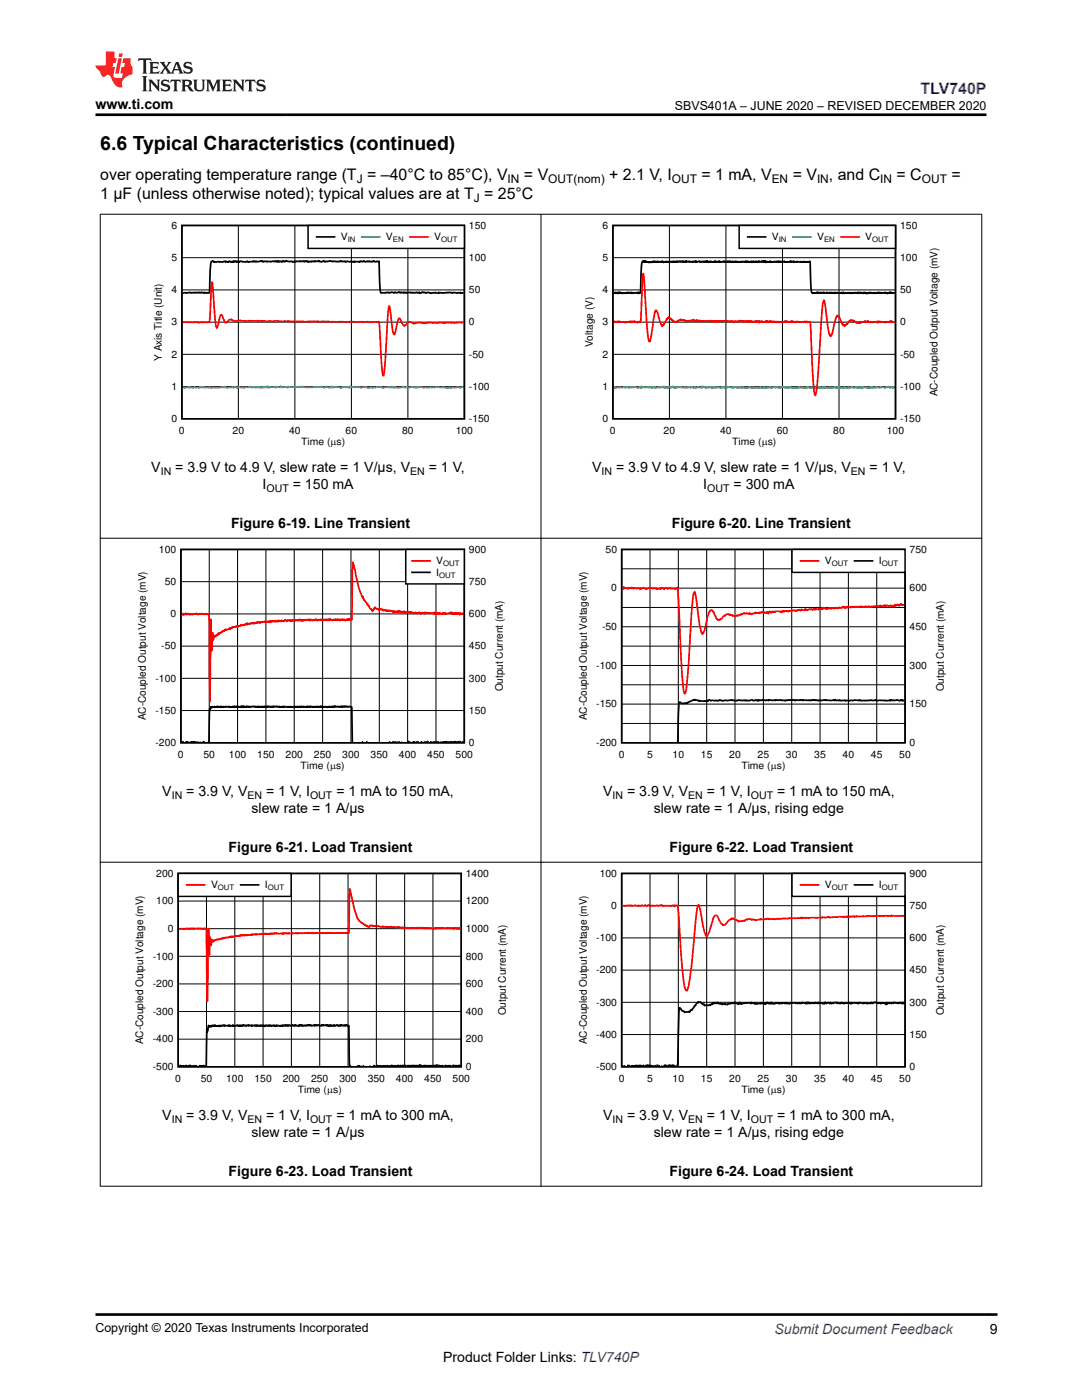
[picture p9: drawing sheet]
<svg xmlns="http://www.w3.org/2000/svg" width="216mm" height="279mm" viewBox="0 0 216 279" stroke-linecap="round" stroke-linejoin="round" font-family="sans-serif">
<defs><g id="words">
<text font-size="3.9" x="20" y="29.9">6.6 Typical Characteristics (continued)</text>
<text font-size="3.2" fill="#00f" x="183.7" y="18.7">TLV740P</text>
<g font-size="3.2">
<text x="20" y="35.8">over operating temperature range (T = –40°C to 85°C), V</text>
<text x="104.6" y="35.8">= V</text>
<text x="121.5" y="35.8">+ 2.1 V, I</text>
<text x="140" y="35.8">= 1 mA, V</text>
<text x="158.2" y="35.8">= V</text>
<text x="165.4" y="35.8">, and C</text>
<text x="178.9" y="35.8">= C</text>
<text x="189.8" y="35.8">=</text>
<text x="20" y="39.6">1 µF (unless otherwise noted); typical values are at T = 25°C</text>
</g>
<g font-size="2.8">
<text x="19" y="21.8">www.ti.com</text>
<text x="30.2" y="94.2">V</text>
<text x="35" y="94.2">= 3.9 V to 4.9 V, slew rate = 1 V/µs, V</text>
<text x="85.6" y="94.2">= 1 V,</text>
<text x="118.1" y="94.2">V</text>
<text x="122.9" y="94.2">= 3.9 V to 4.9 V, slew rate = 1 V/µs, V</text>
<text x="173.5" y="94.2">= 1 V,</text>
<text x="52.4" y="97.6">I</text>
<text x="58.4" y="97.6">= 150 mA</text>
<text x="140.3" y="97.6">I</text>
<text x="146.4" y="97.6">= 300 mA</text>
<text x="46.1" y="105.4">Figure 6-19. Line Transient</text>
<text x="134" y="105.4">Figure 6-20. Line Transient</text>
<text x="32.4" y="158.9">V</text>
<text x="37.2" y="158.9">= 3.9 V, V</text>
<text x="53.1" y="158.9">= 1 V, I</text>
<text x="67.1" y="158.9">= 1 mA to 150 mA,</text>
<text x="120.3" y="158.9">V</text>
<text x="125.1" y="158.9">= 3.9 V, V</text>
<text x="141.1" y="158.9">= 1 V, I</text>
<text x="155.1" y="158.9">= 1 mA to 150 mA,</text>
<text x="50.2" y="162.3">slew rate = 1 A/µs</text>
<text x="130.5" y="162.3">slew rate = 1 A/µs, rising edge</text>
<text x="45.6" y="170.1">Figure 6-21. Load Transient</text>
<text x="133.6" y="170.1">Figure 6-22. Load Transient</text>
<text x="32.4" y="223.6">V</text>
<text x="37.2" y="223.6">= 3.9 V, V</text>
<text x="50.2" y="226.9">slew rate = 1 A/µs</text>
<text x="53.1" y="223.6">= 1 V, I</text>
<text x="67.1" y="223.6">= 1 mA to 300 mA,</text>
<text x="120.3" y="223.6">V</text>
<text x="125.1" y="223.6">= 3.9 V, V</text>
<text x="130.5" y="226.9">slew rate = 1 A/µs, rising edge</text>
<text x="141.1" y="223.6">= 1 V, I</text>
<text x="155.1" y="223.6">= 1 mA to 300 mA,</text>
<text x="45.6" y="234.7">Figure 6-23. Load Transient</text>
<text x="133.6" y="234.7">Figure 6-24. Load Transient</text>
<text x="197.5" y="266.1">9</text>
<text x="88.4" y="271.7">Product Folder Links: TLV740P</text>
</g>
<text font-size="2.8" fill="#00f" x="154.5" y="266.2">Submit Document Feedback</text>
<g font-size="2.5">
<text x="134.7" y="21.9">SBVS401A – JUNE 2020 – REVISED DECEMBER 2020</text>
<text x="19" y="265.9">Copyright © 2020 Texas Instruments Incorporated</text>
</g>
<g font-size="2.4">
<text x="71.2" y="36.5">J</text>
<text x="94.5" y="40.3">J</text>
<text x="101.3" y="36.5">IN</text>
<text x="109.4" y="36.5">OUT(nom)</text>
<text x="134" y="36.5">OUT</text>
<text x="154" y="36.5">EN</text>
<text x="163" y="36.5">IN</text>
<text x="175.6" y="36.5">IN</text>
<text x="183.9" y="36.5">OUT</text>
</g>
<g font-size="2.1">
<text x="118.3" y="69.3" transform="rotate(-90 118.3 69.3)">Voltage (V)</text>
<text x="32.3" y="72" transform="rotate(-90 32.3 72)">Y Axis Title (Unit)</text>
<text x="187.1" y="79.1" transform="rotate(-90 187.1 79.1)">AC-Coupled Output Voltage (mV)</text>
<text x="32.1" y="94.8">IN</text>
<text x="81.8" y="94.8">EN</text>
<text x="120" y="94.8">IN</text>
<text x="169.8" y="94.8">EN</text>
<text x="53.2" y="98.2">OUT</text>
<text x="141.1" y="98.2">OUT</text>
<text x="29.1" y="143.8" transform="rotate(-90 29.1 143.8)">AC-Coupled Output Voltage (mV)</text>
<text x="100.4" y="138" transform="rotate(-90 100.4 138)">Output Current (mA)</text>
<text x="117.1" y="143.8" transform="rotate(-90 117.1 143.8)">AC-Coupled Output Voltage (mV)</text>
<text x="188.3" y="138" transform="rotate(-90 188.3 138)">Output Current (mA)</text>
<text x="34.3" y="159.5">IN</text>
<text x="49.4" y="159.5">EN</text>
<text x="61.9" y="159.5">OUT</text>
<text x="122.2" y="159.5">IN</text>
<text x="137.3" y="159.5">EN</text>
<text x="149.8" y="159.5">OUT</text>
<text x="100.9" y="202.7" transform="rotate(-90 100.9 202.7)">Output Current (mA)</text>
<text x="188.3" y="202.7" transform="rotate(-90 188.3 202.7)">Output Current (mA)</text>
<text x="28.6" y="208.4" transform="rotate(-90 28.6 208.4)">AC-Coupled Output Voltage (mV)</text>
<text x="117.1" y="208.4" transform="rotate(-90 117.1 208.4)">AC-Coupled Output Voltage (mV)</text>
<text x="34.3" y="224.1">IN</text>
<text x="49.4" y="224.1">EN</text>
<text x="61.9" y="224.1">OUT</text>
<text x="122.2" y="224.1">IN</text>
<text x="137.3" y="224.1">EN</text>
<text x="149.8" y="224.1">OUT</text>
</g>
<g font-size="2">
<text x="34.2" y="45.7">6</text>
<text x="68" y="48">V</text>
<text x="77" y="48">V</text>
<text x="86.6" y="48">V</text>
<text x="93.6" y="45.7">150</text>
<text x="120.2" y="45.7">6</text>
<text x="154" y="48">V</text>
<text x="163" y="48">V</text>
<text x="172.7" y="48">V</text>
<text x="179.6" y="45.7">150</text>
<text x="34.2" y="52.1">5</text>
<text x="93.6" y="52.1">100</text>
<text x="120.2" y="52.1">5</text>
<text x="179.6" y="52.1">100</text>
<text x="34.2" y="58.5">4</text>
<text x="93.6" y="58.5">50</text>
<text x="120.2" y="58.5">4</text>
<text x="179.6" y="58.5">50</text>
<text x="34.2" y="64.9">3</text>
<text x="93.6" y="64.9">0</text>
<text x="120.2" y="64.9">3</text>
<text x="179.6" y="64.9">0</text>
<text x="34.2" y="71.4">2</text>
<text x="93.6" y="71.4">-50</text>
<text x="120.2" y="71.4">2</text>
<text x="179.6" y="71.4">-50</text>
<text x="34.2" y="77.8">1</text>
<text x="93.6" y="77.8">-100</text>
<text x="120.2" y="77.8">1</text>
<text x="179.6" y="77.8">-100</text>
<text x="34.2" y="84.2">0</text>
<text x="35.7" y="86.5">0</text>
<text x="46.4" y="86.5">20</text>
<text x="57.7" y="86.5">40</text>
<text x="60.1" y="88.8">Time (Ps)</text>
<text x="69" y="86.5">60</text>
<text x="80.2" y="86.5">80</text>
<text x="90.9" y="86.5">100</text>
<text x="93.6" y="84.2">-150</text>
<text x="120.2" y="84.2">0</text>
<text x="121.7" y="86.5">0</text>
<text x="132.4" y="86.5">20</text>
<text x="143.7" y="86.5">40</text>
<text x="146.1" y="88.8">Time (Ps)</text>
<text x="155" y="86.5">60</text>
<text x="166.3" y="86.5">80</text>
<text x="177" y="86.5">100</text>
<text x="179.6" y="84.2">-150</text>
<text x="31.7" y="110.3">100</text>
<text x="87.1" y="112.7">V</text>
<text x="93.6" y="110.3">900</text>
<text x="120.8" y="110.3">50</text>
<text x="164.6" y="112.7">V</text>
<text x="175.4" y="112.7">I</text>
<text x="181.5" y="110.3">750</text>
<text x="32.9" y="116.7">50</text>
<text x="87.1" y="114.9">I</text>
<text x="93.6" y="116.7">750</text>
<text x="122" y="118">0</text>
<text x="181.5" y="118">600</text>
<text x="34" y="123.2">0</text>
<text x="93.6" y="123.2">600</text>
<text x="120.1" y="125.7">-50</text>
<text x="181.5" y="125.7">450</text>
<text x="32.2" y="129.6">-50</text>
<text x="93.6" y="129.6">450</text>
<text x="31" y="136">-100</text>
<text x="93.6" y="136">300</text>
<text x="119" y="133.5">-100</text>
<text x="181.5" y="133.5">300</text>
<text x="31" y="142.5">-150</text>
<text x="93.6" y="142.5">150</text>
<text x="119" y="141.2">-150</text>
<text x="181.5" y="141.2">150</text>
<text x="31" y="148.9">-200</text>
<text x="93.6" y="148.9">0</text>
<text x="119" y="148.9">-200</text>
<text x="181.5" y="148.9">0</text>
<text x="35.5" y="151.2">0</text>
<text x="40.6" y="151.2">50</text>
<text x="45.7" y="151.2">100</text>
<text x="51.3" y="151.2">150</text>
<text x="57" y="151.2">200</text>
<text x="60" y="153.5">Time (Ps)</text>
<text x="62.6" y="151.2">250</text>
<text x="68.3" y="151.2">300</text>
<text x="74" y="151.2">350</text>
<text x="79.6" y="151.2">400</text>
<text x="85.3" y="151.2">450</text>
<text x="90.9" y="151.2">500</text>
<text x="123.5" y="151.2">0</text>
<text x="129.1" y="151.2">5</text>
<text x="134.2" y="151.2">10</text>
<text x="139.9" y="151.2">15</text>
<text x="145.5" y="151.2">20</text>
<text x="147.9" y="153.5">Time (Ps)</text>
<text x="151.2" y="151.2">25</text>
<text x="156.8" y="151.2">30</text>
<text x="162.5" y="151.2">35</text>
<text x="168.1" y="151.2">40</text>
<text x="173.8" y="151.2">45</text>
<text x="179.4" y="151.2">50</text>
<text x="31.2" y="175">200</text>
<text x="42.1" y="177.3">V</text>
<text x="52.9" y="177.3">I</text>
<text x="93" y="175">1400</text>
<text x="119.7" y="175">100</text>
<text x="164.6" y="177.3">V</text>
<text x="175.4" y="177.3">I</text>
<text x="181.5" y="175">900</text>
<text x="31.2" y="180.5">100</text>
<text x="33.5" y="186">0</text>
<text x="93" y="180.5">1200</text>
<text x="93" y="186">1000</text>
<text x="122" y="181.4">0</text>
<text x="181.5" y="181.4">750</text>
<text x="30.5" y="191.5">-100</text>
<text x="93" y="191.5">800</text>
<text x="119" y="187.8">-100</text>
<text x="181.5" y="187.8">600</text>
<text x="30.5" y="197">-200</text>
<text x="93" y="197">600</text>
<text x="119" y="194.3">-200</text>
<text x="181.5" y="194.3">450</text>
<text x="30.5" y="202.5">-300</text>
<text x="93" y="202.5">400</text>
<text x="119" y="200.7">-300</text>
<text x="181.5" y="200.7">300</text>
<text x="30.5" y="208">-400</text>
<text x="93" y="208">200</text>
<text x="119" y="207.1">-400</text>
<text x="181.5" y="207.1">150</text>
<text x="30.5" y="213.6">-500</text>
<text x="35" y="215.8">0</text>
<text x="40.1" y="215.8">50</text>
<text x="45.1" y="215.8">100</text>
<text x="50.8" y="215.8">150</text>
<text x="56.4" y="215.8">200</text>
<text x="62.1" y="215.8">250</text>
<text x="67.7" y="215.8">300</text>
<text x="73.4" y="215.8">350</text>
<text x="79" y="215.8">400</text>
<text x="84.7" y="215.8">450</text>
<text x="90.3" y="215.8">500</text>
<text x="93" y="213.6">0</text>
<text x="119" y="213.6">-500</text>
<text x="123.5" y="215.8">0</text>
<text x="129.1" y="215.8">5</text>
<text x="134.2" y="215.8">10</text>
<text x="139.9" y="215.8">15</text>
<text x="145.5" y="215.8">20</text>
<text x="151.2" y="215.8">25</text>
<text x="156.8" y="215.8">30</text>
<text x="162.5" y="215.8">35</text>
<text x="168.1" y="215.8">40</text>
<text x="173.8" y="215.8">45</text>
<text x="179.4" y="215.8">50</text>
<text x="181.5" y="213.6">0</text>
<text x="59.4" y="218.1">Time (Ps)</text>
<text x="147.9" y="218.1">Time (Ps)</text>
</g>
<g font-size="1.5">
<text x="69.4" y="48.3">IN</text>
<text x="78.4" y="48.3">EN</text>
<text x="88" y="48.3">OUT</text>
<text x="155.4" y="48.3">IN</text>
<text x="164.4" y="48.3">EN</text>
<text x="174" y="48.3">OUT</text>
<text x="88.4" y="113">OUT</text>
<text x="166" y="113">OUT</text>
<text x="175.9" y="113">OUT</text>
<text x="87.6" y="115.3">OUT</text>
<text x="43.5" y="177.7">OUT</text>
<text x="53.4" y="177.7">OUT</text>
<text x="166" y="177.7">OUT</text>
<text x="175.9" y="177.7">OUT</text>
</g>
</g></defs>
<path d="M36.3 45h56.4v38.6h-56.4z" fill="none" stroke="#000" stroke-width=".3"/>
<path d="M36.3 57.9h56.4M36.3 51.4h56.4M47.6 45v38.6M58.8 45v38.6M70.1 45v38.6M81.4 45v38.6M36.3 77.1h56.4M36.3 70.7h56.4M36.3 64.3h56.4" fill="none" stroke="#000" stroke-width=".2"/>
<path d="M92.5 58.4l-.4 .1-.2-.2-.1 .2-.4-.1-.2 .1-.7-.1-.2 .1-.3-.2-.6 .2-.2-.2-1.4 .2-.2-.2-.2 .2-.5-.2-.1 .2-.2-.1-.7 .1-.5-.2-.4 .2-.7-.2-.5 .2-.2-.2-.2 .2-.2-.2-.6 .2-.3-.2-.1 .2-.2-.2-.8 .2-.1-.2-.5 .2-.1-.2-.1 .1-.4-.1-.1 .2-.2-.2-.1 .1-.5 .1-.3-.2-.2 .2-.5-.2-.5 .2-.4-.2-.3 .2h-.9l-.2-2.1-.2-4.3-.9 .1-.1-.2-.7 .3-.2-.2-.1 .1-.3-.1-.3 .2-.3-.2-.4 .2-.3-.2-.2 .2-.3-.1h-.6l-.1 .1-.1-.2-.4 .2-.1-.2-.3 .2-.6-.2-.4 .2-.1-.2-.7 .1-.1-.1-.6 .1-1.7-.1-1 .2-.1-.3-.6 .3-.2-.2-.1 .1-.1-.2-.1 .2h-.6l-.1-.1-.6 .2-.1-.2-.2 .1-.4-.1-.1 .2-.2-.2-.1 .1-.2-.1-.3 .2-.1-.3-.4 .2-.1-.1-.1 .1-.9-.1-.2 .2-.1-.2-.3 .2-.1-.1h-.8l-.4-.2-.3 .3-.2-.1-.1-.2-.3 .3-.2-.2-.4 .1-.1-.2-.2 .3-.2-.3-.2 .2-.5-.1-.3 .2-.8-.2-.1 .2-.2-.2-.6 .1a.74 .74 0 0 0-.9 0h-.3l-.1 .1-.3-.2-.2 .1-.1-.1-.1 .1-.7 .1-.4-.2-.3 .2-1-.2-.2 .2-.2-.2-.3 .2-.3-.2-.2 .1-.1-.1-.2 .2-.1-.1-.1 .2-.1-.2-.2 .1-.1-.2h-.3l-.1 .3-.3-.1-.1-.2-.1 .2-.2-.1-.4 .1h-.6l-.2-.1-.5 .1-.3-.1-.1 .2-.3-.4-.2 .2-.2 .4-.2 5.7-.1 .2-.3-.1-.2 .1-.4-.2-.1 .2-.6-.2-.1 .2-.7-.2-1 .2-.3-.2-.7 .1-.1 .1-.2-.1-.6 .1" fill="none" stroke="#000" stroke-width=".34"/>
<path d="M92.5 77.2h-.2l-.5 .2-.1-.2h-.4l-.1 .2-1-.2-.1 .2-.1-.1-.2 .1-.2-.1-.3 .2-.1-.2-.6 .1-.1-.2-.8 .1-.2-.1h-.6l-.1 .1-.5-.1-.2 .1-.2-.1-.3 .2-.2-.1-.3 .1-.2-.2-.5 .2-.2-.2-.4 .1-.2-.1-.1 .1-.1-.1-.1 .2-.2-.2-.1 .2-.1-.2-.4 .1-.1-.1-.8 .2-.1-.2-.1 .2-.2-.2-.1 .1-.4 .1-.2-.3-.2 .2-.7 .1-.6-.1-.1-.1-.1 .2-.2-.1-.1 .1-.2-.2-.4 .1-.1-.1-.4 .1-.5-.1-.4 .2h-.2l-.2-.2-.1 .1-.7-.1-.5 .1-.3-.1-.2 .2-.4-.2-.5 .3-.1-.3h-1l-.3 .2-.2-.2-.1 .1-.3-.1-.7 .1-.1-.1-.4 .1-.3-.2-.1 .3-.1-.2-.1 .1-.5-.1-.1 .1-.1-.1h-.5l-.3 .2-.9-.2h-.6l-.1 .2-.3-.3-.1 .3-.2-.2-.2 .2-.7-.3-.3 .3-.6-.3-.2 .2-.9-.1-.1 .1-.3-.1-.2 .1h-.7l-1.7-.2-.4 .2-.1-.1h-.4l-.1 .2-.2-.3-.5 .2-.2-.2-.3 .2-.2-.1-.2 .2-.3-.2-.3 .1-.4-.1-.2 .1-.2-.2-.2 .2-.6-.2-.1 .2h-.2l-.1-.1-.8 .1-.1-.1-.2 .2-.3-.3-.1 .2h-.2l-.1-.2-.1 .2h-.4l-.1-.2-.2 .3-.2-.3-.1 .3-.5-.2-.3 .2-.2-.2-.1 .1-.3-.1-.2 .2-.4-.3-.4 .2-.7-.1-.1 .3-.2-.3-.4 .2-.4-.2-.4 .3-.3-.3h-.2l-.1 .2-.4-.2-.2 .1-.2-.1-.6 .2-.1-.1h-.2l-.1-.2-.1 .2-.5-.1-.1 .2-.4-.1-.3 .1-.1-.1-.3 .1-.7-.2-.1 .2-.4-.2-.1 .2-.1-.1-.6 .1-.2-.2-.1 .2-.2-.2-.2 .1-.2-.1-.2 .1-.1-.1-.1 .2-.1-.1-.6 .1-.3-.2-.3 .2-.1-.1-.4-.1-.1 .2-.1-.2-.4 .1h-.4l-.1 .1-.5-.1" fill="none" stroke="#329865" stroke-width=".34"/>
<path d="M36.4 64.3h5.4l.5-8 .1 .1 .8 9 .1 .1 .1-.2 .7-2.5 .2 .1 .6 1.4 .3 .1 .2-.2a.61 .61 0 0 1 .5-.5 .61 .61 0 0 1 .6 .3l.4 .1 1.1-.2 1 .2 2.5-.1 .7 .1 .2-.1 2 .2 .3-.2h.6l.5 .1h1.7l.4 .1h3.4l.2-.1 .3 .1 .8-.1 .6 .1 .4-.1 .1 .2 1.3-.2 .3 .2 .2-.2 .1 .1h3.5l.6 .1 .2-.1 1.7 .1 1.6-.1 .5 .1 .2-.1h1.7l.5 7.8 .3 3h.1l.3-1.7 .4-7.5a17.6 17.6 0 0 1 .5-4.7l.6 4.8 .2 .6 .2 .3 .1-.3a8 8 0 0 1 .9-3l.9 1.5 .5-.2a.69 .69 0 0 1 .5-.6 .69 .69 0 0 1 .7 .3h.7a2.5 2.5 0 0 1 1.8 .1l.8-.3 .3 .1 1.7-.1 .8 .2 .2-.2 .1 .2 .1-.1 1-.1 .3 .2 .1-.2 .3 .1 1-.1 1 .1" fill="none" stroke="#f00" stroke-width=".34"/>
<path d="M61.5 45h31.2v4.6h-31.2z" fill-rule="evenodd" fill="#fff"/>
<path d="M61.5 45h31.2v4.6h-31.2zM122.3 45h56.4v38.6h-56.4z" fill="none" stroke="#000" stroke-width=".3"/>
<path d="M63.2 47.3h3.6M178.5 58.4l-.6 .1-.2-.2-.1 .2v-.2l-.1 .2v-.1l-.3 .1v-.1l-.1 .2-.2-.2-.2 .1-.1-.2-.2 .2-.8-.1-.1 .1-.1-.2-.2 .2v-.2l-.4 .3-.1-.2-.6 .1-.5-.2-.1 .2-.3-.1-.1 .2-.1-.2-.1 .2-.2-.2-.3-.1-.1 .3-.3-.1-.2-.2-.3 .2-.1-.2-.2 .2v-.2l-.1 .2-.9-.1-.3 .2-.3-.2-.3 .1-.7-.1-.1 .2-.2-.3-.2 .3-.1-.3-.1 .2-.4-.1v.2l-.1-.2h-.2l-.1 .1v-.1l-.3 .1-.2-.2-.3 .3v-.2l-.5 .1-.1-.1v.1l-.1-.2-.1 .2-.5-.1v.1l-.1-.2v.2l-.6-.2v.2h-.3l-.2-.2-.4 .2-.1-.1-.1 .1-.1-.2-.3 .2-.4-.1-.3 .1-.2-.2-.1-.8-.1-5.3-1.2 .2-.1-.2-.2 .2-.1-.2-.2 .1-.1-.1-.1 .1-.6-.1-.3 .1-.3-.1v.2l-.2-.3-.4 .2-.1-.2-.1 .1v-.1l-.1 .1-.9 .1-.1-.2-.7 .2-.1-.1h-.2v.1l-.2-.2-.3 .2-.1-.1h-.4l-.1 .1-.2-.1-.5 .1-.2-.2v.2h-.5v-.1l-.1 .1-.1-.1-.1 .2v-.3l-.1 .2-.2-.2v.2l-.1-.2-.1 .2-.3-.2-.1 .2-.6-.2v.2l-.5-.2-.1 .2-.3-.2-.4 .3-.1-.3-.3 .2-.4-.1-.2 .2-.1-.3-.2 .2-.1-.1v.1l-.6-.1-.4 .1-.4-.1-.1 .1v-.1l-.2 .1-.1-.2-.4 .2-.3-.2-.1 .2-.2-.2-.3 .2-.1-.1v.1l-.1-.2-.3 .2h-.5l-.1-.2-.4 .2-.5-.2-.1 .2-.1-.1-.5 .1-.1-.2v.2l-.2-.1v.1l-.5-.1-.2 .1-.2-.2v.2l-.2-.1v.2l-.4-.4-.2 .3-.1-.2v.3l-.2-.2-.2 .1-.2-.1-.1 .1-.2-.1-.1 .2-.2-.3-.3 .2-.2-.1-.1 .1-.1-.3-.2 .3-.5-.1v.1l-.2-.1-.3 .1-.1-.2-.5 .1v-.1l-.3 .2-.4-.2-.1 .2-.7-.2-.3 .2v-.2l-.2 .2-.1-.2-.1 .2-.3-.1v.1l-.1-.2-.3 .3v-.2h-.4l-.6 .1v-.2l-.1 .2-.6-.1v.2l-.2-.3-.3 .2-.4-.1-.2 .1-.2-.1-.3 .2-.2-.3-.1 .2-.1-.2-.1 .2-.2-.1-.2 .2-.1-.2-.1 .2-.1-.1-.1 .1v-.1h-.4l-.1-.1-.1 .1-.1-.2-.1 .2-.1-.2v.2l-.1-.2-.1 .2-.1-.2-.2 .3-.1 .7-.2 5.4-.3-.2-.1 .3-.2-.3-.2 .2-.5-.1-.2 .1-.3-.2-.1 .2-.4-.2-.1 .2-.2-.2-.1 .2v-.1l-.6 .1-.1-.1-.1 .2-.3-.2-.1 .2-.1-.3-.2 .2-.2-.2-.2 .3v-.2l-.1 .1-.2-.2-.2 .2-.3-.1" fill="none" stroke="#000" stroke-width=".34"/>
<path d="M72.2 47.3h3.6M178.5 77.3l-.1 .1-.1-.2-.2 .2-.1-.2-.4 .2-.3-.3-.1 .2-.2-.1-.4 .2-.7-.2-.7 .2-.1-.2-.2 .2-.1-.2-.1 .2-.1-.1-.4 .1-.1-.2v.2l-.3-.2-.2 .2-.2-.2v.2l-.2-.1-.3 .1v-.1h-.5l-.1-.1-.2 .2-.2-.2-.1 .3-.1-.3-.2 .2-.1-.2-.2 .2v-.1l-.1 .1-.1-.2v.2l-.4-.2-.2 .2-.2-.2-.2 .1-.3-.1-.3 .2-.1-.2-.3 .3-.1-.2-.3-.1-.1 .2-.1-.2-.2 .3-.2-.2-.4 .1v-.2l-.2 .2-.3-.2v.2l-.3-.2v.2l-.2-.2v.1h-.4l-.1 .1-.1-.1-.4 .1v-.2l-.2 .2-.6-.1-.1 .1-.2-.2-.1 .3-.2-.3-.4 .2-.1-.1v.1l-.1-.1-.1 .1-.1-.2-.2 .3-.2-.3-.3 .2-.3-.2-.1 .2-.1-.1-.3 .1-.1-.1-.1 .1-.4-.2-.3 .3-.1-.3-.1 .2-.1-.1-.2 .2-.1-.2-.1 .2-.1-.3-.2 .2-.1-.2-.2 .2-.2-.2-.1 .2-.1-.2v.2l-.3-.1-.1 .2-.2-.3-.1 .2-.1-.1-.5 .1-.1-.2-.2 .2v-.2l-.2 .1-.1-.1-.1 .2-.1-.1-.1 .1-.3-.2-.1 .3-.1-.3-.5 .1v-.1l-.1 .1h-.3l-.1 .2-.2-.2-.1 .1-.4-.2-.3 .1-.1-.2v.2h-.4l-.1 .1-.1-.1-.1 .1v-.2l-.1 .2-.2-.2-.2 .2-.2-.2-.2 .2-.4-.2-.1 .2-.2-.1v.2l-.2-.2-.1 .1-.1-.2-.2 .2h-.4v-.1l-.1 .1h-.6l-.1-.1v.2l-.1-.3-.4 .2-.2-.2-.3 .2-.2-.2-.1 .2-.3-.1-.1 .2-.3-.3-.4 .2-.2-.2-.1 .2-.3-.2-.1 .2-.1-.2-.1 .2-.2-.2-.5 .2v-.2l-.2 .2-.1-.1h-.5l-.2-.1-.3 .2v-.2l-.5 .2-.1-.2-.1 .1-.2-.1-.1 .2-.1-.2-.2 .2-.6-.2v.1l-.3-.1-.1 .2a.24 .24 0 0 0-.2-.2 .24 .24 0 0 0-.2 .2l-.1-.1-.1 .1-.1-.2-.1 .2-.2-.2-.1 .1-.3-.1-.1 .2-.1-.2-.5 .2v-.2l-.1 .1h-.3l-.1-.2-.2 .3-.2-.2-.5 .1-.1-.1-.1 .2-.2-.1-.1 .2-.2-.3-.2 .2-.4-.2-.1 .1v-.1l-.1 .2-.1-.2h-.4l-.3 .2-.2-.3-.2 .3v-.2l-.6 .1-.1-.1-.2 .1-.4-.1-.1 .1-.1-.2-.1 .3-.1-.1-.1 .1-.2-.2-.1 .3-.1-.4-.1 .2v-.1l-.4 .2-.3-.2-.1 .1-.2-.1v.2l-.1-.2-.1 .2-.3-.2-.1 .2-.1-.2v.2l-.2-.3v.2l-.4-.1-.3 .2v-.2l-.2 .1-.4-.1-.2 .3-.4-.3-.4 .2v-.1l-.1 .1-.3-.2-.1 .1v-.1l-.1 .2-.1-.2-1.1 .1-.1-.2-.1 .3-.1-.3-.2 .3v-.2l-.5 .3-.5-.3-.5 .1-.2-.1-.1 .1-.3-.1-.2 .2-.3-.2-.4 .2-.4-.2-.3 .2-.2-.1-.3 .1-.1-.2-.6 .2v-.1l-.1 .1-.2-.1-.2 .1" fill="none" stroke="#329865" stroke-width=".34"/>
<path d="M81.8 47.3h3.6M122.4 64.3l.2-.2 .5 .2 .3-.2 .2 .2v-.2l.5 .2 .5-.1 .2 .2v-.1h.7l.1-.2 .4 .2 .1-.2 .3 .1 .1-.1 .2 .2 .4-.1 .1 .2 .1-.2 .2 .1 .1-.1 .2 .1 .4-8.7 .2-1 .2 2.4a75.4 75.4 0 0 0 .9 11.1l.1 .1 .1-.1 .1-.3 .8-5.5 .3-.4 .3 .5 .5 1.7 .4 1 .2-.3 .1 .1 .6-1.2 .1 .1 .3-.5 .1 .2 .1-.1 .1 .3 .1-.1 .2 .1 .4 .5 .5 .1v-.2l.1 .2 .3-.4 .2 .1 .3-.3 .1 .2 .5-.1 .4 .3 1-.1 .1-.1 .1 .1 .2-.1 .1 .1 .1-.2v.2l.2 .1v-.2l.3 .2 .1-.2v.1l.1-.1 .2 .2 .1-.2 .3 .3v-.3l.1 .3 .4-.2 .1 .1 .7-.1v.2l.1-.2 .3 .1 .3-.2 .1 .2 .2-.1 .3 .2 .1-.1 .2 .2 .1-.2h.2l.1 .1 .3-.2 .1 .2v-.2l.6 .2 .3-.2 .4 .2 .2-.2 .1 .1h.3l.3 .2 .4-.3 .3 .3 .4-.2 .2 .1 .4-.2 .1 .2 .1-.2 .1 .2 .2-.2 .3 .2v-.1l.1 .1 .3-.1 .3 .1 .1-.2 .1 .2 .1-.1 .3 .1 .3-.2v.3l.1-.2 .3 .2 .7-.3 .1 .3 .2-.2 .1 .1h.3v-.2l.1 .4 .2-.3 .5 .2 .4-.2 .1 .2v-.2l.2 .1 .1-.2v.2h.3l.1 .1 .1-.2 .3 .2 .1-.2 .2 .2 .3-.2 .1 .2 .1-.1 .3 .2 .1-.2 .6 .1 .3-.1 .1 .1 .1-.1 .3 .1 .2-.2h.2a.64 .64 0 0 0 .9 0l.1 .2 .1-.2 .1 .2 .1-.2v.2l.6-.1 .1 .1 .3-.1 .2 .1 .5-.1v.1l.6-.1v.1l.1-.2 .1 .3 .3-.2 .2 .1 .3-.1 .2 .1a168.4 168.4 0 0 0 .9 14.4l.1 .2a76.6 76.6 0 0 0 1-11.6l.4-5.9 .3-1.5 .3 1.3a24.1 24.1 0 0 0 .9 5.8l.1 .1 .3-.4 .6-2.5 .5-1.2 .2 .3 .1-.2 .6 1.5 .5 .5 .5-.6 .1 .1 .3-.5 .4-.2 .2 .1 .2-.1 .1 .2h.2l.3 .3 .1-.2 .2 .3 .2-.2 .1 .2v-.3l.1 .2v-.1l.2 .2 .1-.2h.6l.1-.2 .6 .1 .1-.2 .1 .3 .6 .1 1.2-.3v.3l.3-.3 1.1 .2 .1-.1 .1 .2 .1-.2h.4v.1l.5-.2 .1 .2v-.2l.1 .2 .1-.2 .1 .3 .1-.2 .3 .1" fill="none" stroke="#f00" stroke-width=".34"/>
<path d="M122.3 57.9h56.4M122.3 51.4h56.4M133.6 45v38.6M144.8 45v38.6M156.1 45v38.6M167.4 45v38.6M122.3 77.1h56.4M122.3 70.7h56.4M122.3 64.3h56.4" fill="none" stroke="#000" stroke-width=".2"/>
<path d="M147.5 45h31.2v4.6h-31.2z" fill-rule="evenodd" fill="#fff"/>
<path d="M147.5 45h31.2v4.6h-31.2zM36.1 109.7h56.5v38.5h-56.5z" fill="none" stroke="#000" stroke-width=".3"/>
<g fill="none" stroke="#000" stroke-width=".34">
<path d="M149.2 47.3h3.6M36.4 148.1h.1M36.5 148.1h.2M36.9 148.1h.1M37.2 148.1h.1M37.4 148.1h.2M37.9 148.1h.1M38.1 148.1h.2M38.4 148.1h.2M38.7 148.1h.1M38.8 148.1h.1M39 148.1h.1"/>
<path d="M39.3 148.1h.1M39.6 148.1h.1M39.9 148.1h.1M40.3 148.1h.1M40.6 148.1h.1M41.6 148.1h.1M41.7 148.1l.1-6.6 .1 .1 .1-.5 .2 .1 .2-.2a.25 .25 0 0 0 .2 .1 .25 .25 0 0 0 .2-.1l.1 .2 .4-.3 .3 .2v-.1l.4 .1 .1-.2 .3 .2 .1-.1 .4 .1 .2-.1h.6v.1l.1-.1 .5 .2 .1-.2 .2 .1 .1-.1h.2l.4 .1 .2-.1v.1l.1-.1 .1 .1 .3-.1v.2l.2-.2 .1 .2 .1-.3v.2l.1-.1 .1 .1 .1-.2 .1 .2 .4-.2v.2l.1-.1 .3 .1v-.1l.4 .1 .5-.1 .5 .1 .3-.1 .2 .1 .2-.1 .2 .1 .4-.1 .3 .1 .1-.1 .3 .2 .1-.2 .2 .1 .1-.2 .1 .2 .3-.1 .1 .1 .1-.1 .3 .1 .8-.1 1 .1 .3-.1 .2 .2 .1-.2 .9 .1 .1-.1 1.6 .1 .2-.1v.1h.2l.1-.1 .2 .1 .1-.2v.2h.4l.1-.1 .4 .2 .2-.2 .1 .1 .1-.2 .3 .2 .1-.1 .1 .1v-.1l.7 .1 .5-.1 .1 .1 .1-.1 .4 .1 .3-.1 .1-.1 .2 .3 .1-.2h.5l.3 .1 .1-.1 .1 .2 .2-.2v.1l.3-.1 .4 .1v-.1l.3 .1 .1-.2v.2l.2-.2 .2 .2 .8-.1 .2 .1 .1-.2 .1 .2 .2-.1 .4 .1 .3-.2v.2l.6-.1 .4 .1 .1 7M72.3 148.1h.1M73.2 148.1h.1M77.7 148.1h.1M78.3 148.1h.1M78.4 148.1h.1"/>
<path d="M78.7 148.1h.1M79 148.1h.1M79.2 148.1h.1M79.6 148.1h.2M80.1 148.1h.1M81.4 148.1l.1-.1 .1 .1M81.8 148.1h.1M82.2 148.1h.1M82.5 148.1h.2M82.7 148.1h.1M83.1 148.1h.1M83.3 148.1h.1"/>
<path d="M83.4 148.1h.1M83.9 148.1h.1M84.1 148.1h.1M84.6 148.1h.1M84.7 148.1h.1M84.9 148.1h.1M85.2 148.1h.1M85.3 148.1l.1-.1v.1M86 148.1h.1M86.2 148.1h.1M86.4 148.1h.1M86.6 148.1h.1"/>
<path d="M86.8 148.1h.1M87 148.1h.1M87.3 148.1h.1M87.4 148.1h.2M87.9 148.1h.1M88.3 148.1h.1M88.5 148.1h.1M88.7 148.1h.1M88.8 148.1h.1M88.9 148.1h.1M89.1 148.1h.1M89.4 148.1h.1"/>
<path d="M89.5 148.1h.1M89.8 148.1h.1M89.9 148.1h.3M90.3 148.1h.2M90.6 148.1h.1M90.8 148.1h.1M91 148.1h.1M91.1 148.1h.1M91.3 148.1h.3M91.7 148.1v-.1l.1 .1M91.9 148.1h.1M92.2 148.1h.1"/>
<path d="M92.3 148.1h.1M92.5 148l-.1 .1"/>
</g>
<path d="M158.2 47.3h3.6" fill="none" stroke="#329865" stroke-width=".34"/>
<path d="M167.8 47.3h3.6M92.5 122.4l-.2 .2-.1-.2-.2 .1-.1-.2-.2 .4v-.3l-.1 .1v-.1l-.1 .1-.2-.2-.2 .3v-.2l-.3 .2v-.3l-.1 .3-.2-.2-.2 .2-.1-.4-.2 .3-.1-.3v.2l-.9 .1-.1-.1-.1 .2-.1-.2-.2 .1v-.2l-.1 .2-.3 .1-.4-.2v.1l-.1-.2-.2 .2-.1-.2v.2l-.1-.1-.1 .1v-.2l-.2 .3-.1-.2-.1 .1v-.3l-.3 .3-.5-.2-.1 .1-.1-.1-.4 .1-.1-.2v.2l-.5-.2v.3l-.1-.2-.1 .1a.23 .23 0 0 0-.2-.2 .23 .23 0 0 0-.3 .2l-.1 .1-.3-.3-.1 .1-.3 .2-.1-.2v.1l-.2-.2v.2l-.3-.1-.1 .2-.2-.3v.1l-.3-.1v.1l-.2-.1-.1 .1-.4-.3-.2 .3v-.2l-.1 .2-.1-.1-.1 .1-.2-.3-.3 .3-.2-.3-.1 .2-.1-.2-.2 .1-.2-.2-.1 .3-.1-.2-.1 .2-.2-.2v.1l-.1-.1-.3 .1-.1-.2-.1 .3-.4-.3-.2 .1-.1-.2-.3 .2-.2-.3-.1 .2-.6-.2v.2l-.1-.3-.2 .2-.2-.3-.3 .3-.2-.3v.1h-.3l-.4-.4-.5 .8-.6-.8-.1-.3h-.1l-.1-.3-.1 .1-.2-.4-.4-.5-.2-.7-.1 .3-.5-1-1.5-6.2-.2 11.5-.1-.2-.3 .2-.2-.2-.1 .3-.1-.3-.2 .2v-.1l-.2 .1-.1 .2-.2-.3-.1 .2-.2-.2-.3 .2-.1-.2-.2 .3v-.3l-.1 .2-.1-.2-.2 .1-.1-.2-.2 .3-.1-.2-.1 .2v-.2h-.4l-.1 .2-.4-.2v.2l-.2-.3-.1 .3v-.2l-.1 .2-.2-.2v.2l-.1-.2h-.3l-.1 .2v-.2l-.1 .2-.3-.2-.1 .2-.1-.1-.1 .1-.1-.2-.1 .1-.1-.1-.3 .2-.3-.1v.2l-.3-.4-.1 .3-.4-.1-.1 .2-.3-.3-.2 .3-.1-.3v.2l-.1-.2-.2 .1v-.1l-.1 .2-.3-.2v.2l-.2-.1-.3 .1v-.1l-.1 .2v-.2l-.3 .2-.1-.3-.1 .3-.2-.3-.3 .3h-.2v-.2l-.2 .1-.2-.1-.1 .2-.4-.2v.2l-.2-.2-.2 .3-.1-.2-.4 .1-.1-.2-.2 .3-.2-.3-.3 .3-.2-.1-.3 .1-.1-.2-.1 .2-.3-.2-.1 .3-.2-.3-.1 .3-.3-.2-.2 .2-.2-.2-.3 .2v-.2l-.1 .2-.2-.1-.1 .2v-.3l-.2 .2-.1-.1-.5 .1-.3-.1-.1 .2-.5-.1-.3 .2a.24 .24 0 0 0-.2-.2 .24 .24 0 0 0-.2 .2l-.1-.1-.1 .2v-.2l-.2 .2v-.2l-.5 .3-.1-.2-.1 .1-.8 .1-.2 .1-.1-.3v.3l-.3-.1-.2 .3-.5-.1-.1 .2-.1-.2-.1 .1-.4 .3-.1-.2-.2 .2-.1-.2-.5 .3-.2-.1-.2 .2v-.1l-.2 .1v.2l-.1-.2-.1 .2v-.1l-.2 .2h-.4l-.2 .2v-.2l-.1 .1-.1-.1-.3 .4-.1-.1-.4 .4h-.4l-.1 .4v-.3l-.3 .4h-.2l-.2 .3-.2-.3-.2 1-.1-1.5-.2 3.6-.1-6.3-.2 16.4-.2-17.5-.1 .2-.2-.2-.6 .1-.1-.1-.4 .1v-.2l-.1 .2h-.2l-.2-.2-.2 .3-.4-.3-.4 .2-.3-.1-.1 .2-.1-.2-.3 .1v-.1l-.1 .2-.2-.2-.1 .1-.1-.2v.2l-.3-.1v.2l-.1-.3-.2 .3-.1-.2-.1 .2-.1-.2v.2l-.2-.3-.2 .2" fill="none" stroke="#f00" stroke-width=".34"/>
<g fill="none" stroke="#000" stroke-width=".2">
<path d="M36.1 116.1h56.6M41.8 109.7v38.5M47.4 109.7v38.5M53.1 109.7v38.5M58.7 109.7v38.5M64.4 109.7v38.5M70 109.7v38.5M75.7 109.7v38.5M81.3 109.7v38.5M87 109.7v38.5M36.1 135.4h56.6M36.1 129h56.6"/>
<path d="M36.1 122.5h56.6M36.1 141.8h56.6"/>
</g>
<path d="M81 109.7h11.6v6.8h-11.6z" fill-rule="evenodd" fill="#fff"/>
<path d="M81 109.7h11.6v6.8h-11.6zM124 109.7h56.6v38.5h-56.6z" fill="none" stroke="#000" stroke-width=".3"/>
<path d="M82.2 111.9h3.6M124.2 117.5l.1-.1 .1 .2 .1-.5 .1 .3 .4-.1 .2 .2 .3-.2 .1 .1 .4-.1 .2 .1 .1-.1 .2 .2 .2-.2 .7 .1 .3 .2 .1-.2 .1 .2 .1-.1a.63 .63 0 0 1 .9 .1l.1-.1 .5-.1 .2 .1 .3-.2 .3 .2 .1-.1h.4l.1-.1 .2 .3 .1-.1h.4l.1-.1 .2 .2 .1-.3 .1 .1 .2-.1 .2 .3 .3-.3 .4 .3 .2-.3 .7 .2 .5-.1 .1 .2 .4-.3 .1 .2 .9 17.9 .3 2.2 .2 .9a2.35 2.35 0 0 0 .5-2.1l1-15.2 .2-2.2 .1-.6 .2-.3 .5 2.8a22.9 22.9 0 0 0 1 5.6l.2-.1 .5-1.4a6.9 6.9 0 0 1 1-3.2h.3l.3 .3 .5 1.4 .4 .3 .3-.1 .1-.2h.3l.4-.6 .2 .1 .1-.4h.4l.3-.1 .2 .3 .2-.2 .8 .4 .1-.1h.6l.5-.3 .1 .1 .1-.2 .1 .1 .4-.3 .2 .2 .2-.2 .1 .2 .3-.1 .2 .2 .1-.3 .3 .3 .3-.2h.4l.1-.2 .1 .2 .2-.2 .3 .1 .1 .1 .1-.2 .4 .1 .2-.2 .2 .3 .1-.3 .3 .3 .2-.2 .1 .1 .1-.2 .2 .4 .3-.5 .2 .3 .1-.2 .1 .2 .1-.3 .3 .2 .1-.2 .1 .2 .2-.2h.9l.2 .2 .3-.3 .2 .2 .4-.2 .5 .2 .1-.2 1.1-.1 .4 .2 .5-.3h.3l.1 .2 .2-.3 .2 .2 .4-.2 .1 .2 .1-.3 .3 .3 .4-.2 .4 .1 .1-.1 .2 .2 .2-.3 .1 .2 .1-.2 .1 .2 .1-.1 .5 .1 .1-.2 .2 .1 .3-.2 .1 .2 .1-.1h.1l.1-.3 .1 .2 .7 .1 .3-.2 .2 .2 .2-.2 .1 .2 .3-.2 .3 .2 .3-.2 .4 .2 .3-.3 .4 .2 .3-.3 .2 .1 .1-.1 .1 .3 .3-.3 .3 .2 .3-.2 .2 .2 .1-.2 .2 .1 1.8-.2 .9 .2 .1-.2h.7l.2 .2 .3-.2 .7 .1 .3-.2 .4 .2 .2-.3 .2 .2 .2-.1 .2 .2 .2-.3 .1 .2 .1-.2 .1 .2 .3-.2 .3 .2 .4-.2 .2 .2 .1-.2 .1 .3 .2-.2 .1 .2 .2-.4 .2 .2 .3-.3 .4 .3 .3-.4 .2 .3 .1-.1 .3 .1" fill="none" stroke="#f00" stroke-width=".34"/>
<path d="M82.2 114.2h3.6M180.4 139.8l-.1 .1-.2-.2-.1 .2-.1-.2-.1 .1-.1-.1-.2 .2-.4-.2-.8 .1-.4-.1-.2 .2-.2-.2-.4 .2-1.6-.2-.3 .2-.4-.2-.1 .1-1-.1-1.7 .2-.5-.2-.1 .1-.9-.1-.3 .2-.4-.2-.4 .2-.1-.2-.6 .2-.1-.2-.8 .2-.2-.2-.2 .2-.5-.1-.2-.2-.1 .2-.3-.2-.4 .2-1-.2-1 .2-.4-.1-.2 .2-.5-.2-.2 .1-.1-.2-.1 .2-.5-.1-.1 .1-.3-.1-.5 .1-.8-.1-.1 .1-.3-.2-.1 .2-.7-.1-.3 .2-.2-.2-.3 .1-.2-.2-.1 .2-.6-.1-.6 .2-.8-.1-.1-.2-.5 .2-.5-.1-.1 .1-.1-.1-1 .1-.1-.2-.2 .2-1.1-.1-.1 .1-.6-.1-.1 .2-.1-.2-.1 .2-.5-.2-.3 .2-.3-.2-.7 .2-.6-.2-.1 .2-.1-.2-.9 .1-.2-.1-.4 .2-1.2-.2-1.7 .2-.5-.2-.5 .2-.4-.1-1 .1-.2-.3-.4 .3-.1-.1-.3 .2-1.1-.2-.3 .1-.1-.1-.6-.1-.1-.1-1.1 .5a1.63 1.63 0 0 1-1.8 0l-.2 .2-.3 7.8" fill="none" stroke="#000" stroke-width=".34"/>
<g fill="none" stroke="#000" stroke-width=".2">
<path d="M124 117.4h56.6M124 113.5h56.6M129.7 109.7v38.5M135.4 109.7v38.5M141 109.7v38.5M146.7 109.7v38.5M152.3 109.7v38.5M158 109.7v38.5M163.6 109.7v38.5M169.3 109.7v38.5M174.9 109.7v38.5M124 136.7h56.6"/>
<path d="M124 132.8h56.6M124 129h56.6M124 125.1h56.6M124 121.2h56.6M124 144.4h56.6M124 140.5h56.6"/>
</g>
<path d="M158 109.7h22.6v4.5h-22.6z" fill-rule="evenodd" fill="#fff"/>
<path d="M158 109.7h22.6v4.5h-22.6zM35.6 174.3h56.4v38.6h-56.4z" fill="none" stroke="#000" stroke-width=".3"/>
<path d="M159.7 111.9h3.6M91.9 185.3l-.1-.2-.2 .3-.1-.1v.1l-.1-.2-.4 .1-.1-.1-.4 .1-.1-.1-.1 .1-.8-.1-.2 .1-.1-.1v.1l-.1-.1-.6 .1-.1-.2-.2 .2-.2-.1-.1 .1v-.2l-.3 .2-.2-.1-.4 .1-.7-.1-.3 .1-.5-.1-.2 .1-.1-.1-.3 .1-.1-.1-.2 .1-.1-.2-.1 .2-.2-.2-.4 .1-.1-.1-.3 .1-.2-.1-.1 .2-.1-.1h-.6l-.2-.1-.8 .1-.1-.1-.1 .1-.5-.1-.1 .2-.2-.2-.1 .1-.8-.2-.2 .1v-.1l-.5 .1-.1-.1h-.6l-.1-.1-.1 .1-.7-.1-.1 .1-2.5-.2a.68 .68 0 0 0-.9 .1v.1l-.4-.2v.1l-.1-.2-.1 .1-1.4-1a14.5 14.5 0 0 1-1.6-5.3l-.3-1.1-.2 8.8-.2 .1-.3-.1-.2 .1v-.2l-.4 .2-2.7-.2-.7 .2-.1-.2-.1 .2-1.6-.1-1 .1-.6-.1-.2 .1-2-.1-.1 .1-.1-.1-1.8 .1-.8-.1-.3 .2-.1-.2-.7 .2-.6-.2-.1 .1h-.6l-.4 .1-.4-.1-.3 .1-.1-.1v.1l-.1-.1-.1 .1-.1-.1-1.1 .2-.4-.1-.2 .1h-.8l-.2 .1-.1-.1-.4 .2-.3-.1v.1l-.1-.1-.3 .1-.1-.1v.1l-.3-.1-.4 .2-.2-.2-.1 .2h-.6l-.2 .1-.1-.1-.1 .1h-.5l-.1 .2-.1-.2v.1l-.1-.1-.1 .1-1 .1-.1 .1h-.3l-.1 .2-.1-.2-.7 .3h-.3l-.6 .3v-.2l-.3 .4-.1-.5-.2 1.2-.2-1.6-.1 3.4-.2-5.2-.2 14.5-.3-14.4-.3-.1-.4 .1-.3-.1-.4 .1-.1-.1h-1v.1l-.3-.1-.1 .1-.2-.1-.1 .1-.1-.1-.2 .1-.4-.1-.2 .1h-1.3" fill="none" stroke="#f00" stroke-width=".34"/>
<g fill="none" stroke="#000" stroke-width=".34">
<path d="M170.5 111.9h3.6M35.8 212.7h.1M35.9 212.7v-.1l.2 .1M36.1 212.7h.2M36.4 212.7h.1M36.5 212.7h.2M36.9 212.7h.1M37.1 212.7v-.1l.2 .1M37.5 212.7h.1M37.6 212.7h.1M37.7 212.7h.1M37.9 212.7v-.1l.2 .1"/>
<path d="M38.3 212.7h.1M38.6 212.7h.1M38.8 212.7h.1M38.9 212.7h.1M39.1 212.7h.1M39.8 212.7h.1M39.9 212.7h.1M40 212.7h.1M40.2 212.7h.1M40.3 212.7h.2M40.5 212.7h.1M40.7 212.7h.2"/>
<path d="M41.1 212.7h.1M41.2 212.7l.1-7.3 .1 .5 .2-1.3 .2 .4 .2-.3 .2 .2 .1-.3 .2 .2 .1-.2 .2 .1 .1-.1 .1 .1 .2 .1h.4l.1-.1v.2l.1-.2 .3 .1 .2-.2 .5 .1 .1-.1v.1h.5l.3-.1 .1 .2v-.1l.3 .1 .3-.2 .1 .2 .1-.2 .3 .1 .5-.1 .3 .2 .2-.2 .4 .2 .1-.2h.2l.4 .1 .5-.1 .1 .1v-.1l.1 .1 .4-.1 .1 .2v-.2l.2 .1 .4-.1 .1 .1 .1-.1 .1 .1 .1-.1 .1 .1 .2-.1 .2 .2 .8-.2 .2 .1 .1 .2 .1-.3v.1l.3-.1 .5 .1 .3-.1 .1 .1 .4-.1 .2 .1 .1-.1 .2 .2 .2-.2v.2l.1-.2 .7 .1 .2-.1 .1 .2 .1-.2 .1 .1 .4-.1 .2 .1 .2-.1 .1 .1 .2-.1 .5 .1 .2-.1 .3 .1 .1-.1 .1 .1 .1-.1 .7 .2 .1-.2v.1l.2-.1 .3 .1 .1-.1 .3 .2 .1-.2 .6 .1 .1-.1 .7 .1 .6-.1 .1 .1 .2-.2 .2 .2 .3-.1 .5 .1 .2-.1v.1l.2-.1 .2 .1 .8-.1 .3 .2 .2-.3 .1 .2 .3-.1 .2 .2 .2-.2 .1 .1 .3-.1 .8 .1 .1-.2v.2l.1-.1 .3 .1 .4-.1 .1 .2 .1-.2v.1l.1-.1 .2 .1v-.1l.1 .1h.2l.1 7.9 .2 .1M71.3 212.7h.1M71.5 212.7h.1M71.6 212.7h.2M72.1 212.7h.1M72.5 212.7h.1M73.8 212.7h.1M74.6 212.7v-.1l.1 .1M74.8 212.7h.1M75.2 212.7v-.1l.1 .1M75.5 212.7h.1"/>
<path d="M75.6 212.7h.1M75.8 212.7h.1M75.9 212.7h.1M76 212.7h.1M76.4 212.7h.1M76.5 212.7h.1M76.7 212.7h.1M76.9 212.7h.2M77.2 212.7h.2M77.5 212.7h.1M77.6 212.7h.1M77.7 212.7h.1"/>
<path d="M77.9 212.7l.3-.1 .2 .1M78.5 212.7h.1M78.6 212.7h.1M78.8 212.7h.1M78.9 212.7h.1M79 212.7h.1M79.2 212.7h.1M79.4 212.7v-.1l.3 .1M79.8 212.7l.6-.1 .1 .1M80.5 212.7h.1M80.6 212.7l.3-.1 .2 .1M81.2 212.7h.4"/>
<path d="M81.7 212.7h.6M82.4 212.7v-.1l.1 .1M82.5 212.7l.1-.1 .8 .1M83.4 212.7h.3l.1-.2v.2M83.9 212.7h.4M84.4 212.7l.2-.1 .5 .1M85.2 212.7h.3M85.5 212.7h.8M86.3 212.7h.1M86.5 212.7h.1M86.6 212.7l.2-.1 .2 .1M87 212.7l.2-.1 .1 .1 .2-.1 .1 .1h.8"/>
<path d="M88.5 212.7h.2M88.8 212.7l.1-.1v.1M89.1 212.7h.1M89.3 212.7h.1M89.4 212.7h.1M89.6 212.7h.4M90.3 212.7h.1M90.4 212.7l.1-.1 .3 .1M90.9 212.7h.4M91.9 212.7l-.4-.1-.1 .1"/>
</g>
<g fill="none" stroke="#000" stroke-width=".2">
<path d="M35.6 179.8h56.4M41.2 174.3v38.6M46.9 174.3v38.6M52.5 174.3v38.6M58.1 174.3v38.6M63.8 174.3v38.6M69.4 174.3v38.6M75.1 174.3v38.6M80.7 174.3v38.6M86.4 174.3v38.6M35.6 196.4h56.4M35.6 190.8h56.4"/>
<path d="M35.6 185.3h56.4M35.6 207.4h56.4M35.6 201.9h56.4"/>
</g>
<path d="M35.6 174.3h22.5v4.6h-22.5z" fill-rule="evenodd" fill="#fff"/>
<path d="M35.6 174.3h22.5v4.6h-22.5zM124 174.3h56.6v38.6h-56.6z" fill="none" stroke="#000" stroke-width=".3"/>
<path d="M37.3 176.6h3.5M124.2 180.8l1.8-.1 .1 .1 .6-.1 .6 .1 .1-.1 .3 .1 1-.1 .1-.1 .3 .2 .4-.2 .2 .2 .6-.1 .3 .1 .3-.1 .5 .1 .2-.1 .3 .1 .1-.2 .4 .3 1.4-.2 .1 .2 .4-.3 .3 .2 .1-.1h.5l.7 10.1a31.7 31.7 0 0 0 .9 6.8l.3 .1a41.5 41.5 0 0 0 1.3-9.4 50.4 50.4 0 0 1 .9-7.7h.1l.3 .7 .3 1.8a9.7 9.7 0 0 0 1 3.8 5.1 5.1 0 0 0 1-2.7l.3-.8 .5-.8 .4 .3 .2 .4a1.73 1.73 0 0 0 1 1.4l.3-.1 .6-.8a1.23 1.23 0 0 1 1.9 0l.1 .1 1-.1 .2-.1 .1 .1 .2-.3 .9-.1 .2 .2 .4-.1 .4 .2 1.1-.2 .1-.1 .3 .1 1-.2 .3 .2 .1-.1 1.1 .1 .3-.2h4.7l.2-.2 .1 .2 .6-.2 .8 .2 .4-.2h3.2l.2-.2 .5 .2 2-.2 .5 .1 .1-.1 .1 .2 .1-.2 .4 .2 .2-.2 .4 .1 .1-.1 .7 .1 .1-.2 .1 .2 .4-.2 .1 .2 1.1-.1 1.1-.2 .3 .2 1-.1 .9 .1 .1-.2 .8 .2 .6-.2 3.5 .1" fill="none" stroke="#f00" stroke-width=".34"/>
<g fill="none" stroke="#000" stroke-width=".34">
<path d="M48 176.6h3.6M124.2 212.7h.1M124.6 212.7h.1M125.2 212.7l.1-.1v.1M125.5 212.7v-.1l.2 .1M125.9 212.7h.1M126.1 212.7l.8-.1 .3 .1M127.4 212.7l.4-.1 .1 .1M127.9 212.7h.3M128.3 212.7v-.1l.2 .1M128.8 212.7l.2-.1 .1 .1M129.2 212.7l.1-.2 .2 .2"/>
<path d="M129.5 212.7l.1-.1 .6 .1M130.4 212.7h.1M130.7 212.7h.2M131.1 212.7l.1-.2 .1 .2M131.4 212.7h.3M132 212.7h.1M132.5 212.7v-.1l.1 .1 .2-.2v.2M132.9 212.7l.2-.1v.1M133.4 212.7l.2-.2v.2M133.7 212.7l.2-.1 .2 .1M134.1 212.7l.1-.1 .3 .1M134.6 212.7h.1"/>
<path d="M180.4 200.3h-.1l-.2-.3-.1 .3-.4-.3a.72 .72 0 0 1-.9 .1l-.3 .1-.1-.2-.1 .3-.2-.2-.1 .2-.2-.2-.2 .2-.1-.2-.3 .3-.1-.3-.3 .4-.3-.4h-.4l-.3 .2-.1-.2-.4 .2-.6-.3-.3 .2h-.3l-.1-.2-.2 .3-.5-.1-.1 .1-.4-.2-.5 .2-.7-.3-.3 .3-.1-.2-1 .1-.1-.1-.2 .2-.4-.2-1.1 .2-.4-.2-.2 .2h-.3l-.3-.3-.1 .3-.2-.3-.5 .1-.1 .2-.1-.2-.2 .2-.2-.2-.1 .2-.3-.2-.4 .2-.2-.3-.2 .3-.6-.2-.2 .2-.1-.2-.1 .2-.2-.3-.1 .3-.5-.3-.3 .3-.4-.2-.1 .2-.1-.2-.2 .2-.2-.3-.3 .3-.1-.3-.2 .3-.7-.3-.1 .2-.3 .1-.4-.2-.2 .2-.4-.2h-.9l-.3 .2-.3-.1-.1 .1-.1-.2-.2 .2-.4-.2-.5 .2-.1-.2-.4 .2-.4-.2-.5 .3-.3-.2-.2 .2-.1-.4-.1 .3h-.2l-.1-.1-.2 .1-.2-.3-.3 .4-.1-.2-.2 .2-.2-.2-1.3 .2-.3-.2-.1 .2-.1-.3-.3 .2-.3-.3-.1 .3-.4-.2-.2 .1-.4-.1-.5 .2h-.3l-.1 .1-.2-.1-.1-.3-.3 .5-.6-.5-.1 .3-.3-.2-.1 .2h-.9l-.2 .2-.5-.2-.4 .2-.4-.3-.2 .2-.4-.4-.3 .3-.3-.2-.2 .2-.1-.2-.2 .4-.2-.1-.2 .3-.1-.2-.2 .2-.3-.1-.4 .1-.3-.3h-.2l-.4-.5-.4 .2-.1-.2-1.1 1.4-.1 .3-.3-.1-.2 .5-.1-.2-.9 .3-.1-.3-.5-.1-.4-.6-.4 11.3-.2 .3"/>
</g>
<g fill="none" stroke="#000" stroke-width=".2">
<path d="M129.7 174.3v38.6M135.4 174.3v38.6M141 174.3v38.6M146.7 174.3v38.6M152.3 174.3v38.6M158 174.3v38.6M163.6 174.3v38.6M169.3 174.3v38.6M174.9 174.3v38.6M124 193.6h56.6M124 187.2h56.6M124 180.7h56.6"/>
<path d="M124 206.5h56.6M124 200h56.6"/>
</g>
<path d="M158 174.3h22.6v4.6h-22.6z" fill-rule="evenodd" fill="#fff"/>
<path d="M158 174.3h22.6v4.6h-22.6z" fill="none" stroke="#000" stroke-width=".3"/>
<path d="M159.7 176.6h3.6" fill="none" stroke="#f00" stroke-width=".34"/>
<path d="M170.5 176.6h3.6" fill="none" stroke="#000" stroke-width=".34"/>
<path d="M19.9 42.8h176.1M20 42.7v194.1M107.9 42.7v194.1M195.9 42.7v194.1M19.9 107.4h176.1M19.9 172.1h176.1M19.9 236.7h176.1" fill="none" stroke="#000" stroke-width=".2"/>
<path d="M27.7 11.6l-.2 .6 .5-.2h.6v.1v2.2l-.2 .4h1l-.2-.4v-2.2v-.1h.5l.5 .2-.1-.6zM29.8 12.4l.2 .3v1.6l-.2 .4h1.9l.1-.6a1.08 1.08 0 0 1-1.3 .2v-.7h.6l.4 .2v-.7l-.4 .2h-.6v-.5l.2-.2a1 1 0 0 1 1 .3l-.1-.5zM31.8 12.4l1 1.1-1 1.2h.9l-.2-.2 .4-.8 .5 .8-.2 .2h1.6l-.2-.2 .1-.5h1l.1 .5-.1 .2h.9l-.2-.4-.8-1.9h-.5l-1 2.1-.8-1.1 .9-1h-.8l.2 .2-.5 .6-.3-.6 .1-.2zM35.2 12.8l.4 1h-.8zM36.8 12.5a.65 .65 0 0 0-.2 .7 .65 .65 0 0 0 .6 .5l.7 .1 .1 .3a.79 .79 0 0 1-.7 .4 .79 .79 0 0 1-.7-.5l.1 .7 .2-.1a.93 .93 0 0 0 1.1 0 .93 .93 0 0 0 .4-.9 1.46 1.46 0 0 0-1.2-.6l-.1-.3a1.09 1.09 0 0 1 1.2 .2l-.2-.6-.1 .1-.6-.2zM28.4 15.2l.2 .4v2.2l-.2 .4h1l-.2-.4v-2.2l.2-.4zM29.6 15.9l.2 .4v1.5l-.2 .4h.8l-.3-.4v-1.3l1.7 1.8v-2l.2-.4h-.8l.2 .2 .1 1.1-1.2-1.3zM32.3 16a.65 .65 0 0 0-.2 .8 .65 .65 0 0 0 .7 .4l.6 .2 .1 .2a.79 .79 0 0 1-.7 .4 .79 .79 0 0 1-.7-.5l.1 .7 .2-.1a.93 .93 0 0 0 1.1 .1 .93 .93 0 0 0 .4-1 1.46 1.46 0 0 0-1.2-.5l-.1-.4a1.09 1.09 0 0 1 1.2 .2l-.2-.6-.1 .1-.6-.1zM34.1 15.9l-.1 .6a.63 .63 0 0 1 .7-.3l.1 1.6-.3 .4h1l-.2-.4v-1.6a.66 .66 0 0 1 .8 .3l-.1-.6zM36.2 15.9l.2 .4v1.5l-.2 .4h.9l-.2-.2v-.7h.5l.1 .2a.79 .79 0 0 0 1.2 .6l-1-.9a.61 .61 0 0 0 .6-.6 .61 .61 0 0 0-.5-.7zM36.9 16.2h.2a.47 .47 0 0 1 .5 .1 .47 .47 0 0 1 .1 .5l-.2 .1-.6 .1zM38.5 15.9l.2 .2a2.27 2.27 0 0 0 .4 2 1.04 1.04 0 0 0 1.7-.7v-1.3l.2-.2h-.8l.2 .4v1.1a.6 .6 0 0 1-.6 .6 .6 .6 0 0 1-.6-.6v-1.1l.3-.4zM41.1 15.9l.2 .4v1.5l-.2 .4h.7l-.2-.4v-1.4l.9 1.9 .8-1.9v1.4l-.2 .4h1l-.3-.4v-1.5l.3-.4h-.8l-.7 1.5-.7-1.5zM44.3 15.9l.2 .4v1.5l-.2 .4h1.9l.1-.6a1.09 1.09 0 0 1-1.3 .2v-.7h.6l.4 .2v-.6l-.4 .2h-.6v-.6l.2-.1a1.01 1.01 0 0 1 1 .3l-.1-.6zM46.4 15.9l.3 .4v1.5l-.3 .4h.8l-.2-.4v-1.3l1.6 1.8v-2l.2-.4h-.7l.2 .2v1.1l-1.2-1.3zM49 15.9l-.1 .6a.63 .63 0 0 1 .8-.3v1.6l-.3 .4h1l-.2-.4v-1.6a.66 .66 0 0 1 .8 .3l-.1-.6zM51.4 16a.65 .65 0 0 0-.2 .8 .65 .65 0 0 0 .6 .4l.6 .2 .2 .2a.79 .79 0 0 1-.8 .4 .79 .79 0 0 1-.6-.5l.1 .7 .2-.1a.93 .93 0 0 0 1 .1 .93 .93 0 0 0 .5-1 1.46 1.46 0 0 0-1.3-.5l-.1-.4a1.09 1.09 0 0 1 1.3 .2l-.2-.6-.2 .1-.5-.1z" fill="#231f20"/>
<path d="M21.1 10.3v2.7h-2v.4l.9 1a.95 .95 0 0 0 .9 .9 .59 .59 0 0 1 .6-.4 .59 .59 0 0 1 .5 .3l.4 .8a1.59 1.59 0 0 0 2.1 1.4 1.61 1.61 0 0 1 1-2.3l1-.3-.1-1.5a1.59 1.59 0 0 1-.4-1.7h-1.4l-.2 .9h.5l-.1 .9h-.5l-.2 .9v.3l.4 .1-.2 .9h-.6a.73 .73 0 0 1-1.1-.7l.3-1.5h-.5l.2-.9h.5l.2-.9h-.5v-1.3zM23.6 11.6l-.6 3.1h.7l.6-3.1zM23.8 10.7l-.1 .6h.7l.1-.6z" fill="#ed1c24"/>
<path d="M19 22.9h177.8M19 262.3h180" fill="none" stroke="#000" stroke-width=".53"/>
<use href="#words"/>
</svg>
